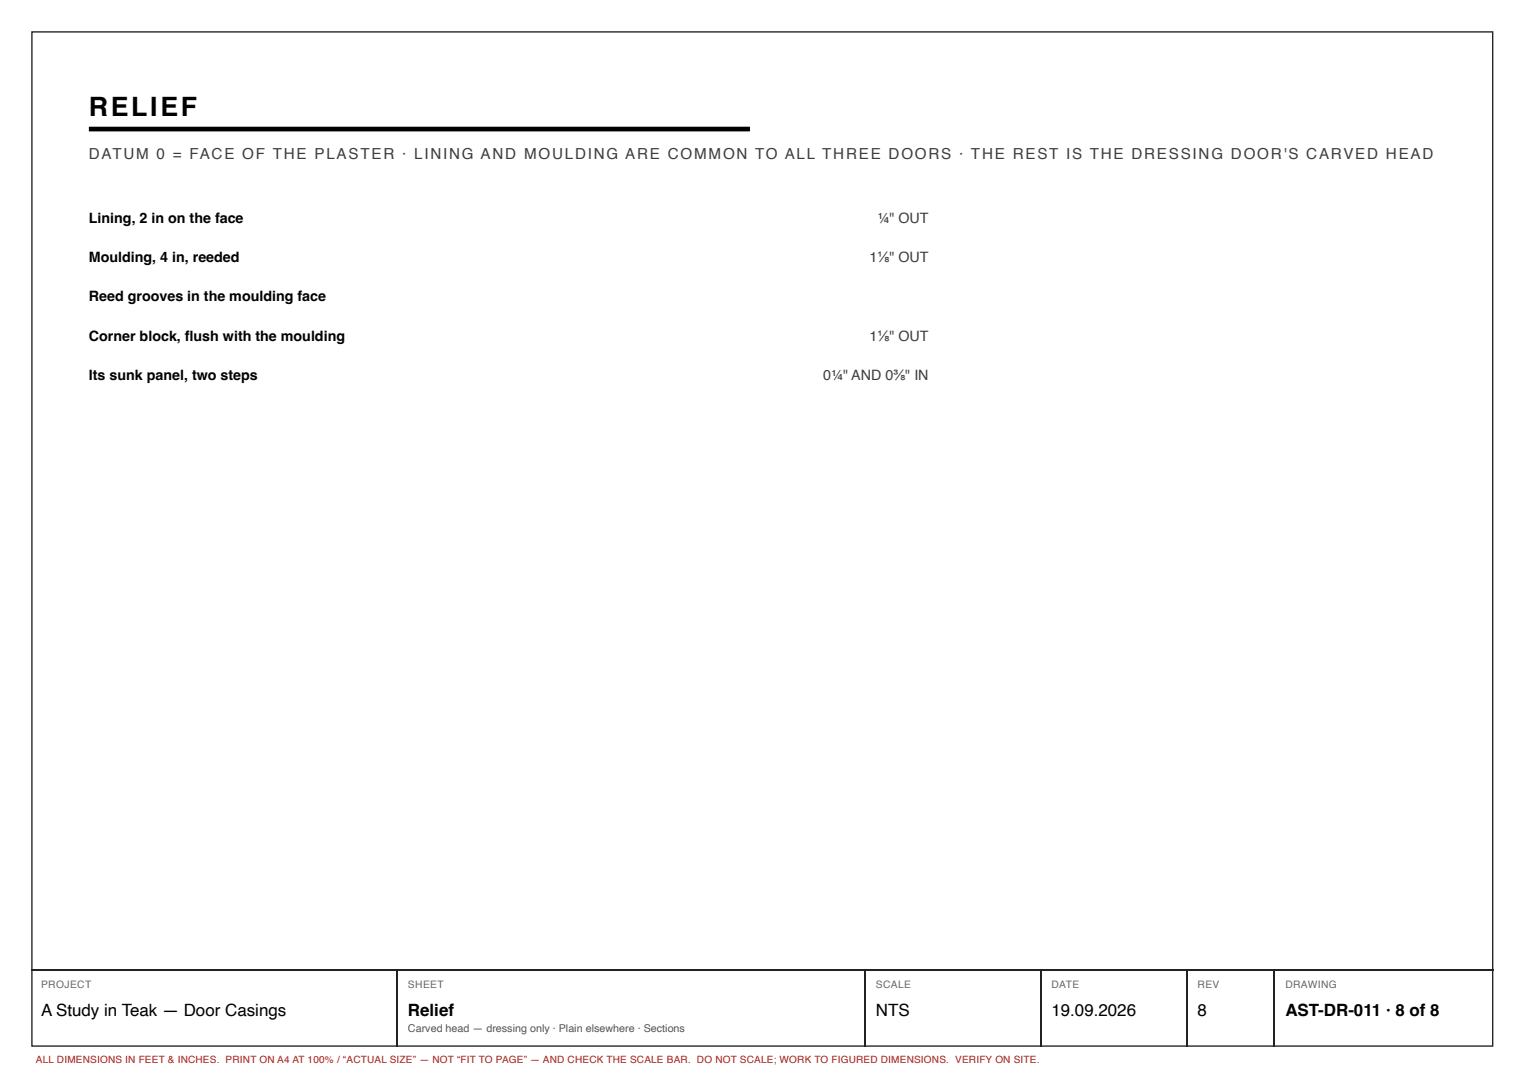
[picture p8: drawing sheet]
<svg xmlns="http://www.w3.org/2000/svg" width="297mm" height="210mm" viewBox="0 0 297 210" stroke-linecap="round" stroke-linejoin="round" font-family="sans-serif">
<defs><g id="words">
<text font-size="5.2" x="17.3" y="22.5">RELIEF</text>
<g font-size="3.3">
<text x="8" y="197.9">A Study in Teak — Door Casings</text>
<text x="79.5" y="197.9">Relief</text>
<text x="170.7" y="197.9">NTS</text>
<text x="204.9" y="197.9">19.09.2026</text>
<text x="233.4" y="197.9">8</text>
<text x="250.5" y="197.9">AST-DR-011 · 8 of 8</text>
</g>
<text font-size="3" fill="#3d3d3d" x="17.3" y="30.9">DATUM 0 = FACE OF THE PLASTER · LINING AND MOULDING ARE COMMON TO ALL THREE DOORS · THE REST IS THE DRESSING DOOR'S CARVED HEAD</text>
<g font-size="2.8">
<text x="17.3" y="43.4">Lining, 2 in on the face</text>
<text x="17.3" y="51.1">Moulding, 4 in, reeded</text>
<text x="17.3" y="58.8">Reed grooves in the moulding face</text>
<text x="17.3" y="66.4">Corner block, fl ush with the moulding</text>
<text x="17.3" y="74.1">Its sunk panel, two steps</text>
</g>
<g font-size="2.8" fill="#3d3d3d">
<text x="171" y="43.4">¼&quot; OUT</text>
<text x="169.5" y="51.1">1⅛&quot; OUT</text>
<text x="169.5" y="66.4">1⅛&quot; OUT</text>
<text x="160.4" y="74.1">0¼&quot; AND 0⅜&quot; IN</text>
</g>
<text font-size="2.1" fill="#555" x="79.5" y="201.1">Carved head — dressing only · Plain elsewhere · Sections</text>
<g font-size="2" fill="#666">
<text x="8" y="192.6">PROJECT</text>
<text x="79.5" y="192.6">SHEET</text>
<text x="170.7" y="192.6">SCALE</text>
<text x="204.9" y="192.6">DATE</text>
<text x="233.4" y="192.6">REV</text>
<text x="250.5" y="192.6">DRAWING</text>
</g>
<text font-size="1.9" fill="#a51d17" x="7" y="207.2">ALL DIMENSIONS IN FEET &amp; INCHES. PRINT ON A4 AT 100% / “ACTUAL SIZE” — NOT “FIT TO PAGE” — AND CHECK THE SCALE BAR. DO NOT SCALE; WORK TO FIGURED DIMENSIONS. VERIFY ON SITE.</text>
</g></defs>
<path d="M6.2 6.2h284.7v197.7h-284.7zM6.1 189h284.9M77.4 189.2v14.8M168.7 189.2v14.8M202.8 189.2v14.8M231.4 189.2v14.8M248.3 189.2v14.8" fill="none" stroke="#222" stroke-width=".26"/>
<path d="M17.3 25.2h128.9" fill="none" stroke="#000" stroke-width=".91" stroke-linecap="butt"/>
<use href="#words"/>
</svg>
